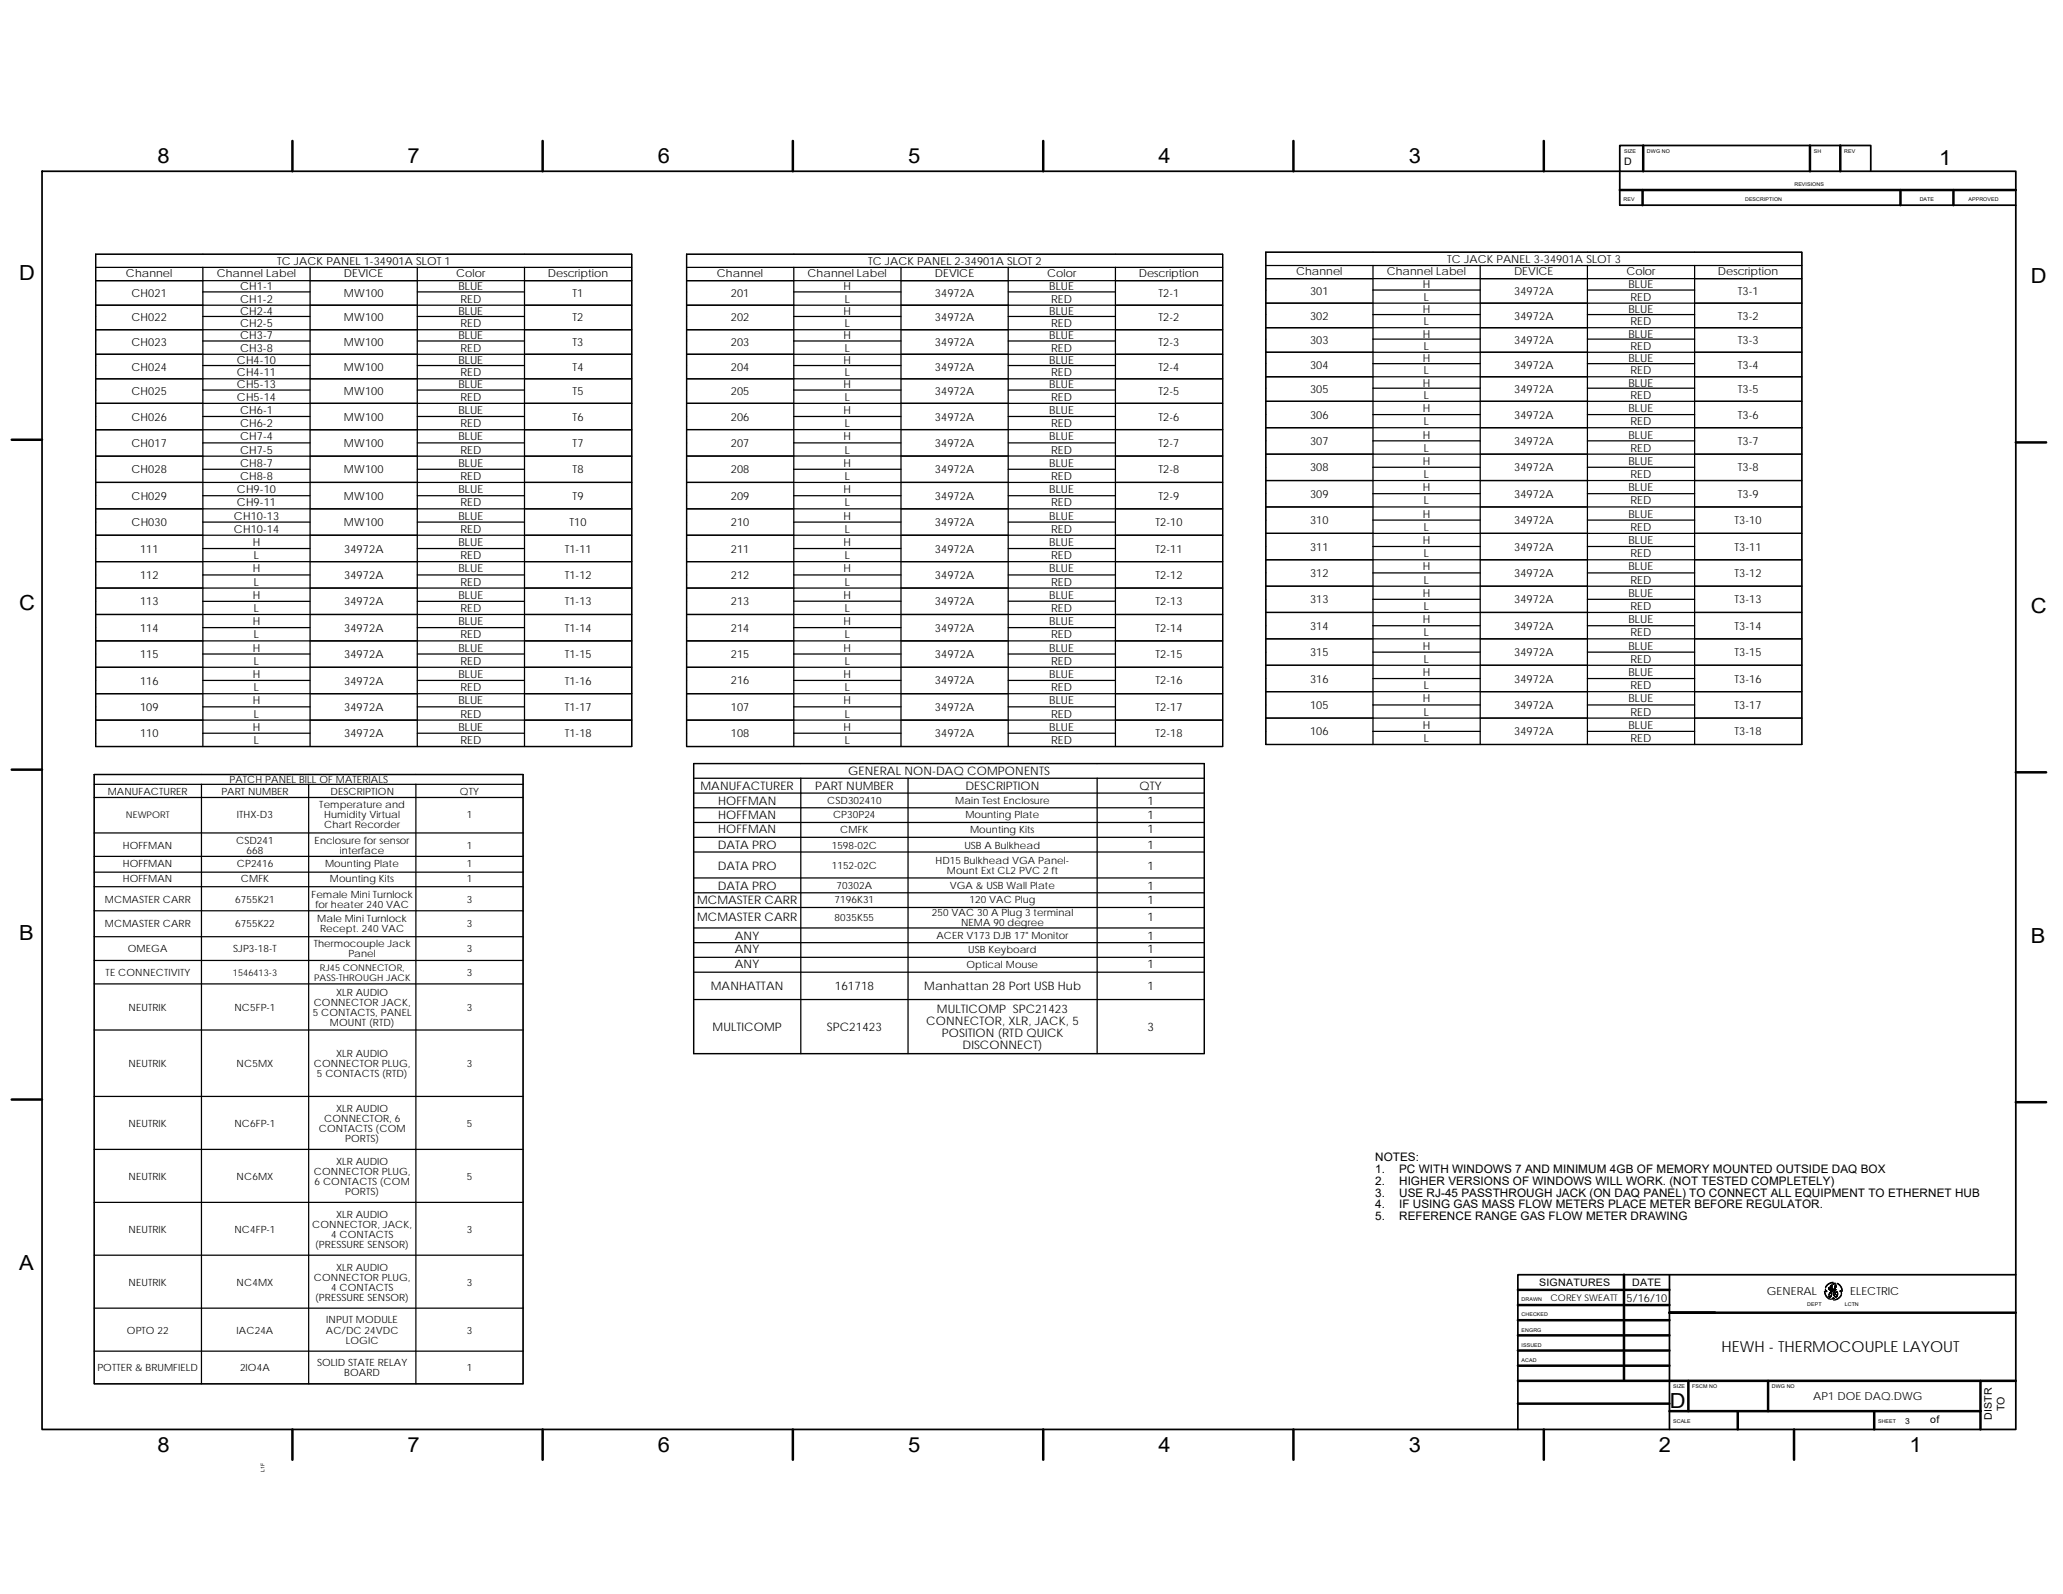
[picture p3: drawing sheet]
<svg xmlns="http://www.w3.org/2000/svg" width="279mm" height="216mm" viewBox="0 0 279 216" stroke-linecap="round" stroke-linejoin="round" font-family="sans-serif">
<defs><g id="words">
<g font-size="2.8">
<text x="21.3" y="22.1">8</text>
<text x="55.2" y="22.1">7</text>
<text x="89.1" y="22.1">6</text>
<text x="123" y="22.1">5</text>
<text x="156.9" y="22.1">4</text>
<text x="190.8" y="22.1">3</text>
<text x="262.6" y="22.4">1</text>
<text x="2.6" y="38">D</text>
<text x="275.1" y="38.3">D</text>
<text x="2.6" y="82.6">C</text>
<text x="275.1" y="83">C</text>
<text x="2.6" y="127.3">B</text>
<text x="275.1" y="127.7">B</text>
<text x="2.6" y="172">A</text>
<text x="226.1" y="190.6">D</text>
<text x="21.3" y="196.7">8</text>
<text x="55.2" y="196.7">7</text>
<text x="89.1" y="196.7">6</text>
<text x="123" y="196.7">5</text>
<text x="156.9" y="196.7">4</text>
<text x="190.8" y="196.7">3</text>
<text x="224.7" y="196.7">2</text>
<text x="258.6" y="196.7">1</text>
</g>
<text font-size="2.1" x="233.1" y="183.1">HEWH - THERMOCOUPLE LAYOUT</text>
<g font-size="1.6">
<text x="94.9" y="107">MANUFACTURER</text>
<text x="110.4" y="107">PART NUMBER</text>
<text x="114.9" y="105">GENERAL NON-DAQ COMPONENTS</text>
<text x="130.8" y="107">DESCRIPTION</text>
<text x="154.3" y="107">QTY</text>
<text x="97.3" y="110.9">HOFFMAN</text>
<text x="97.3" y="112.9">HOFFMAN</text>
<text x="97.3" y="109">HOFFMAN</text>
<text x="155.4" y="109">1</text>
<text x="155.4" y="110.9">1</text>
<text x="155.4" y="112.9">1</text>
<text x="97.2" y="115">DATA PRO</text>
<text x="97.2" y="117.8">DATA PRO</text>
<text x="155.4" y="115">1</text>
<text x="155.4" y="117.8">1</text>
<text x="94.4" y="122.4">MCMASTER CARR</text>
<text x="94.4" y="124.8">MCMASTER CARR</text>
<text x="97.2" y="120.5">DATA PRO</text>
<text x="155.4" y="120.5">1</text>
<text x="155.4" y="122.4">1</text>
<text x="155.4" y="124.8">1</text>
<text x="99.5" y="127.3">ANY</text>
<text x="99.5" y="129.1">ANY</text>
<text x="99.5" y="131.1">ANY</text>
<text x="155.4" y="127.3">1</text>
<text x="155.4" y="129.1">1</text>
<text x="155.4" y="131.1">1</text>
<text x="96.3" y="134.1">MANHATTAN</text>
<text x="113.1" y="134.1">161718</text>
<text x="125.2" y="134.1">Manhattan 28 Port USB Hub</text>
<text x="126.9" y="137.2">MULTICOMP SPC21423</text>
<text x="155.4" y="134.1">1</text>
<text x="96.5" y="139.7">MULTICOMP</text>
<text x="112" y="139.7">SPC21423</text>
<text x="125.5" y="138.9">CONNECTOR, XLR, JACK, 5</text>
<text x="127.6" y="140.4">POSITION (RTD QUICK</text>
<text x="130.4" y="142">DISCONNECT)</text>
<text x="155.4" y="139.7">3</text>
<text x="186.2" y="157.3">NOTES:</text>
<text x="186.2" y="158.9">1.</text>
<text x="186.2" y="160.5">2.</text>
<text x="189.5" y="158.9">PC WITH WINDOWS 7 AND MINIMUM 4GB OF MEMORY MOUNTED OUTSIDE DAQ BOX</text>
<text x="189.5" y="160.5">HIGHER VERSIONS OF WINDOWS WILL WORK. (NOT TESTED COMPLETELY)</text>
<text x="186.2" y="162.1">3.</text>
<text x="186.2" y="163.7">4.</text>
<text x="186.2" y="165.3">5.</text>
<text x="189.5" y="162.1">USE RJ-45 PASSTHROUGH JACK (ON DAQ PANEL) TO CONNECT ALL EQUIPMENT TO ETHERNET HUB</text>
<text x="189.5" y="163.7">IF USING GAS MASS FLOW METERS PLACE METER BEFORE REGULATOR.</text>
<text x="189.5" y="165.3">REFERENCE RANGE GAS FLOW METER DRAWING</text>
</g>
<g font-size="1.5">
<text x="37.5" y="35.9">TC JACK PANEL 1-34901A SLOT 1</text>
<text x="117.6" y="35.9">TC JACK PANEL 2-34901A SLOT 2</text>
<text x="196" y="35.6">TC JACK PANEL 3-34901A SLOT 3</text>
<text x="17.1" y="37.5">Channel</text>
<text x="17.8" y="40.2">CH021</text>
<text x="29.4" y="37.5">Channel Label</text>
<text x="32.5" y="39.3">CH1-1</text>
<text x="32.5" y="41">CH1-2</text>
<text x="46.6" y="37.5">DEVICE</text>
<text x="46.6" y="40.2">MW100</text>
<text x="61.8" y="37.5">Color</text>
<text x="62.1" y="39.3">BLUE</text>
<text x="62.3" y="41">RED</text>
<text x="74.2" y="37.5">Description</text>
<text x="77.6" y="40.2">T1</text>
<text x="97.1" y="37.5">Channel</text>
<text x="99" y="40.2">201</text>
<text x="109.4" y="37.5">Channel Label</text>
<text x="114.2" y="39.3">H</text>
<text x="114.4" y="41">L</text>
<text x="126.6" y="37.5">DEVICE</text>
<text x="126.6" y="40.2">34972A</text>
<text x="141.8" y="37.5">Color</text>
<text x="142.1" y="39.3">BLUE</text>
<text x="142.4" y="41">RED</text>
<text x="154.2" y="37.5">Description</text>
<text x="156.9" y="40.2">T2-1</text>
<text x="175.5" y="37.3">Channel</text>
<text x="177.4" y="40">301</text>
<text x="187.8" y="37.3">Channel Label</text>
<text x="192.7" y="39.1">H</text>
<text x="192.8" y="40.7">L</text>
<text x="205" y="37.3">DEVICE</text>
<text x="205.1" y="40">34972A</text>
<text x="220.3" y="37.3">Color</text>
<text x="220.6" y="39.1">BLUE</text>
<text x="220.8" y="40.7">RED</text>
<text x="232.7" y="37.3">Description</text>
<text x="235.4" y="40">T3-1</text>
<text x="17.8" y="43.5">CH022</text>
<text x="17.8" y="46.9">CH023</text>
<text x="32.5" y="42.7">CH2-4</text>
<text x="32.5" y="44.3">CH2-5</text>
<text x="32.5" y="46">CH3-7</text>
<text x="32.5" y="47.6">CH3-8</text>
<text x="46.6" y="43.5">MW100</text>
<text x="46.6" y="46.9">MW100</text>
<text x="62.1" y="42.7">BLUE</text>
<text x="62.1" y="46">BLUE</text>
<text x="62.3" y="44.3">RED</text>
<text x="62.3" y="47.6">RED</text>
<text x="77.6" y="43.5">T2</text>
<text x="77.6" y="46.9">T3</text>
<text x="99" y="43.5">202</text>
<text x="99" y="46.9">203</text>
<text x="114.2" y="42.7">H</text>
<text x="114.2" y="46">H</text>
<text x="114.4" y="44.3">L</text>
<text x="114.4" y="47.6">L</text>
<text x="126.6" y="43.5">34972A</text>
<text x="126.6" y="46.9">34972A</text>
<text x="142.1" y="42.7">BLUE</text>
<text x="142.1" y="46">BLUE</text>
<text x="142.4" y="44.3">RED</text>
<text x="142.4" y="47.6">RED</text>
<text x="156.9" y="43.5">T2-2</text>
<text x="156.9" y="46.9">T2-3</text>
<text x="177.4" y="43.3">302</text>
<text x="177.4" y="46.6">303</text>
<text x="192.7" y="42.4">H</text>
<text x="192.7" y="45.7">H</text>
<text x="192.8" y="44">L</text>
<text x="192.8" y="47.4">L</text>
<text x="205.1" y="43.3">34972A</text>
<text x="205.1" y="46.6">34972A</text>
<text x="220.6" y="42.4">BLUE</text>
<text x="220.6" y="45.7">BLUE</text>
<text x="220.8" y="44">RED</text>
<text x="220.8" y="47.4">RED</text>
<text x="235.4" y="43.3">T3-2</text>
<text x="235.4" y="46.6">T3-3</text>
<text x="17.8" y="50.2">CH024</text>
<text x="17.8" y="53.5">CH025</text>
<text x="32.1" y="49.3">CH4-10</text>
<text x="32.1" y="51">CH4-11</text>
<text x="32.1" y="52.6">CH5-13</text>
<text x="46.6" y="50.2">MW100</text>
<text x="46.6" y="53.5">MW100</text>
<text x="62.1" y="49.3">BLUE</text>
<text x="62.1" y="52.6">BLUE</text>
<text x="62.4" y="51">RED</text>
<text x="77.6" y="50.2">T4</text>
<text x="77.6" y="53.5">T5</text>
<text x="99" y="50.2">204</text>
<text x="99" y="53.5">205</text>
<text x="114.2" y="49.3">H</text>
<text x="114.2" y="52.6">H</text>
<text x="114.4" y="51">L</text>
<text x="126.6" y="50.2">34972A</text>
<text x="126.6" y="53.5">34972A</text>
<text x="142.1" y="49.3">BLUE</text>
<text x="142.1" y="52.6">BLUE</text>
<text x="142.4" y="51">RED</text>
<text x="156.9" y="50.2">T2-4</text>
<text x="156.9" y="53.5">T2-5</text>
<text x="177.4" y="49.9">304</text>
<text x="177.4" y="53.3">305</text>
<text x="192.7" y="49">H</text>
<text x="192.7" y="52.4">H</text>
<text x="192.8" y="50.7">L</text>
<text x="205.1" y="49.9">34972A</text>
<text x="205.1" y="53.3">34972A</text>
<text x="220.6" y="49">BLUE</text>
<text x="220.6" y="52.4">BLUE</text>
<text x="220.8" y="50.7">RED</text>
<text x="235.4" y="49.9">T3-4</text>
<text x="235.4" y="53.3">T3-5</text>
<text x="17.8" y="57">CH026</text>
<text x="32.1" y="54.3">CH5-14</text>
<text x="32.5" y="56.1">CH6-1</text>
<text x="32.5" y="57.9">CH6-2</text>
<text x="32.5" y="59.6">CH7-4</text>
<text x="46.6" y="57">MW100</text>
<text x="62.1" y="56.1">BLUE</text>
<text x="62.1" y="59.6">BLUE</text>
<text x="62.3" y="57.9">RED</text>
<text x="62.4" y="54.3">RED</text>
<text x="77.6" y="57">T6</text>
<text x="99" y="57">206</text>
<text x="114.2" y="56.1">H</text>
<text x="114.2" y="59.6">H</text>
<text x="114.4" y="54.3">L</text>
<text x="114.4" y="57.8">L</text>
<text x="126.6" y="57">34972A</text>
<text x="142.1" y="56.1">BLUE</text>
<text x="142.1" y="59.6">BLUE</text>
<text x="142.4" y="54.3">RED</text>
<text x="142.4" y="57.8">RED</text>
<text x="156.9" y="57">T2-6</text>
<text x="177.4" y="56.7">306</text>
<text x="192.7" y="55.8">H</text>
<text x="192.7" y="59.4">H</text>
<text x="192.8" y="54">L</text>
<text x="192.8" y="57.6">L</text>
<text x="205.1" y="56.7">34972A</text>
<text x="220.6" y="55.8">BLUE</text>
<text x="220.6" y="59.4">BLUE</text>
<text x="220.8" y="54">RED</text>
<text x="220.8" y="57.6">RED</text>
<text x="235.4" y="56.7">T3-6</text>
<text x="17.8" y="60.5">CH017</text>
<text x="17.8" y="64.1">CH028</text>
<text x="32.5" y="61.4">CH7-5</text>
<text x="32.5" y="63.2">CH8-7</text>
<text x="32.5" y="65">CH8-8</text>
<text x="46.6" y="60.5">MW100</text>
<text x="46.6" y="64.1">MW100</text>
<text x="62.1" y="63.2">BLUE</text>
<text x="62.3" y="61.4">RED</text>
<text x="62.3" y="65">RED</text>
<text x="77.6" y="60.5">T7</text>
<text x="77.6" y="64.1">T8</text>
<text x="99" y="60.5">207</text>
<text x="99" y="64.1">208</text>
<text x="114.2" y="63.2">H</text>
<text x="114.4" y="61.4">L</text>
<text x="114.4" y="65">L</text>
<text x="126.6" y="60.5">34972A</text>
<text x="126.6" y="64.1">34972A</text>
<text x="142.1" y="63.2">BLUE</text>
<text x="142.4" y="61.4">RED</text>
<text x="142.4" y="65">RED</text>
<text x="156.9" y="60.5">T2-7</text>
<text x="156.9" y="64.1">T2-8</text>
<text x="177.4" y="60.3">307</text>
<text x="177.4" y="63.9">308</text>
<text x="192.7" y="62.9">H</text>
<text x="192.8" y="61.2">L</text>
<text x="192.8" y="64.7">L</text>
<text x="205.1" y="60.3">34972A</text>
<text x="205.1" y="63.9">34972A</text>
<text x="220.6" y="62.9">BLUE</text>
<text x="220.8" y="61.2">RED</text>
<text x="220.8" y="64.7">RED</text>
<text x="235.4" y="60.3">T3-7</text>
<text x="235.4" y="63.9">T3-8</text>
<text x="17.8" y="67.7">CH029</text>
<text x="17.8" y="71.3">CH030</text>
<text x="31.7" y="70.4">CH10-13</text>
<text x="32.1" y="66.8">CH9-10</text>
<text x="32.1" y="68.6">CH9-11</text>
<text x="46.6" y="67.7">MW100</text>
<text x="46.6" y="71.3">MW100</text>
<text x="62.1" y="66.8">BLUE</text>
<text x="62.1" y="70.4">BLUE</text>
<text x="62.4" y="68.6">RED</text>
<text x="77.1" y="71.3">T10</text>
<text x="77.6" y="67.7">T9</text>
<text x="99" y="67.7">209</text>
<text x="99" y="71.3">210</text>
<text x="114.2" y="66.8">H</text>
<text x="114.2" y="70.4">H</text>
<text x="114.4" y="68.6">L</text>
<text x="126.6" y="67.7">34972A</text>
<text x="126.6" y="71.3">34972A</text>
<text x="142.1" y="66.8">BLUE</text>
<text x="142.1" y="70.4">BLUE</text>
<text x="142.4" y="68.6">RED</text>
<text x="156.5" y="71.3">T2-10</text>
<text x="156.9" y="67.7">T2-9</text>
<text x="177.4" y="67.4">309</text>
<text x="177.4" y="71">310</text>
<text x="192.7" y="66.5">H</text>
<text x="192.7" y="70.1">H</text>
<text x="192.8" y="68.3">L</text>
<text x="192.8" y="71.9">L</text>
<text x="205.1" y="67.4">34972A</text>
<text x="205.1" y="71">34972A</text>
<text x="220.6" y="66.5">BLUE</text>
<text x="220.6" y="70.1">BLUE</text>
<text x="220.8" y="68.3">RED</text>
<text x="220.8" y="71.9">RED</text>
<text x="234.9" y="71">T3-10</text>
<text x="235.4" y="67.4">T3-9</text>
<text x="19" y="74.8">111</text>
<text x="31.7" y="72.2">CH10-14</text>
<text x="34.2" y="74">H</text>
<text x="34.2" y="77.5">H</text>
<text x="34.4" y="75.7">L</text>
<text x="46.6" y="74.8">34972A</text>
<text x="62.1" y="74">BLUE</text>
<text x="62.1" y="77.5">BLUE</text>
<text x="62.4" y="72.2">RED</text>
<text x="62.4" y="75.7">RED</text>
<text x="76.5" y="74.8">T1-11</text>
<text x="99" y="74.8">211</text>
<text x="114.2" y="74">H</text>
<text x="114.2" y="77.5">H</text>
<text x="114.4" y="72.2">L</text>
<text x="114.4" y="75.7">L</text>
<text x="126.6" y="74.8">34972A</text>
<text x="142.1" y="74">BLUE</text>
<text x="142.1" y="77.5">BLUE</text>
<text x="142.4" y="72.2">RED</text>
<text x="142.4" y="75.7">RED</text>
<text x="156.5" y="74.8">T2-11</text>
<text x="177.4" y="74.6">311</text>
<text x="192.7" y="73.7">H</text>
<text x="192.7" y="77.3">H</text>
<text x="192.8" y="75.5">L</text>
<text x="205.1" y="74.6">34972A</text>
<text x="220.6" y="73.7">BLUE</text>
<text x="220.6" y="77.3">BLUE</text>
<text x="220.8" y="75.5">RED</text>
<text x="234.9" y="74.6">T3-11</text>
<text x="19" y="78.4">112</text>
<text x="19" y="82">113</text>
<text x="34.2" y="81.1">H</text>
<text x="34.4" y="79.3">L</text>
<text x="34.4" y="82.9">L</text>
<text x="46.6" y="78.4">34972A</text>
<text x="46.6" y="82">34972A</text>
<text x="62.1" y="81.1">BLUE</text>
<text x="62.4" y="79.3">RED</text>
<text x="62.4" y="82.9">RED</text>
<text x="76.5" y="78.4">T1-12</text>
<text x="76.5" y="82">T1-13</text>
<text x="99" y="78.4">212</text>
<text x="99" y="82">213</text>
<text x="114.2" y="81.1">H</text>
<text x="114.4" y="79.3">L</text>
<text x="114.4" y="82.9">L</text>
<text x="126.6" y="78.4">34972A</text>
<text x="126.6" y="82">34972A</text>
<text x="142.1" y="81.1">BLUE</text>
<text x="142.4" y="79.3">RED</text>
<text x="142.4" y="82.9">RED</text>
<text x="156.5" y="78.4">T2-12</text>
<text x="156.5" y="82">T2-13</text>
<text x="177.4" y="78.1">312</text>
<text x="177.4" y="81.7">313</text>
<text x="192.7" y="80.8">H</text>
<text x="192.8" y="79.1">L</text>
<text x="192.8" y="82.6">L</text>
<text x="205.1" y="78.1">34972A</text>
<text x="205.1" y="81.7">34972A</text>
<text x="220.6" y="80.8">BLUE</text>
<text x="220.8" y="79.1">RED</text>
<text x="220.8" y="82.6">RED</text>
<text x="234.9" y="78.1">T3-12</text>
<text x="234.9" y="81.7">T3-13</text>
<text x="19" y="85.6">114</text>
<text x="19" y="89.2">115</text>
<text x="34.2" y="84.7">H</text>
<text x="34.2" y="88.2">H</text>
<text x="34.4" y="86.5">L</text>
<text x="46.6" y="85.6">34972A</text>
<text x="46.6" y="89.2">34972A</text>
<text x="62.1" y="84.7">BLUE</text>
<text x="62.1" y="88.2">BLUE</text>
<text x="62.4" y="86.5">RED</text>
<text x="76.5" y="85.6">T1-14</text>
<text x="76.5" y="89.2">T1-15</text>
<text x="99" y="85.6">214</text>
<text x="99" y="89.2">215</text>
<text x="114.2" y="84.7">H</text>
<text x="114.2" y="88.2">H</text>
<text x="114.4" y="86.5">L</text>
<text x="126.6" y="85.6">34972A</text>
<text x="126.6" y="89.2">34972A</text>
<text x="142.1" y="84.7">BLUE</text>
<text x="142.1" y="88.2">BLUE</text>
<text x="142.4" y="86.5">RED</text>
<text x="156.5" y="85.6">T2-14</text>
<text x="156.5" y="89.2">T2-15</text>
<text x="177.4" y="85.3">314</text>
<text x="177.4" y="88.9">315</text>
<text x="192.7" y="84.4">H</text>
<text x="192.7" y="88">H</text>
<text x="192.8" y="86.2">L</text>
<text x="192.8" y="89.8">L</text>
<text x="205.1" y="85.3">34972A</text>
<text x="205.1" y="88.9">34972A</text>
<text x="220.6" y="84.4">BLUE</text>
<text x="220.6" y="88">BLUE</text>
<text x="220.8" y="86.2">RED</text>
<text x="220.8" y="89.8">RED</text>
<text x="234.9" y="85.3">T3-14</text>
<text x="234.9" y="88.9">T3-15</text>
<text x="19" y="92.7">116</text>
<text x="34.2" y="91.8">H</text>
<text x="34.2" y="95.4">H</text>
<text x="34.4" y="90">L</text>
<text x="34.4" y="93.6">L</text>
<text x="46.6" y="92.7">34972A</text>
<text x="62.1" y="95.4">BLUE</text>
<text x="62.1" y="91.8">BLUE</text>
<text x="62.4" y="90">RED</text>
<text x="62.4" y="93.6">RED</text>
<text x="76.5" y="92.7">T1-16</text>
<text x="99" y="92.7">216</text>
<text x="114.2" y="91.8">H</text>
<text x="114.2" y="95.4">H</text>
<text x="114.4" y="90">L</text>
<text x="114.4" y="93.6">L</text>
<text x="126.6" y="92.7">34972A</text>
<text x="142.1" y="91.8">BLUE</text>
<text x="142.1" y="95.4">BLUE</text>
<text x="142.4" y="90">RED</text>
<text x="142.4" y="93.6">RED</text>
<text x="156.5" y="92.7">T2-16</text>
<text x="177.4" y="92.5">316</text>
<text x="192.7" y="91.6">H</text>
<text x="192.7" y="95.1">H</text>
<text x="192.8" y="93.3">L</text>
<text x="205.1" y="92.5">34972A</text>
<text x="220.6" y="91.6">BLUE</text>
<text x="220.6" y="95.1">BLUE</text>
<text x="220.8" y="93.3">RED</text>
<text x="234.9" y="92.5">T3-16</text>
<text x="19" y="99.9">110</text>
<text x="19" y="96.3">109</text>
<text x="34.2" y="99">H</text>
<text x="34.4" y="97.2">L</text>
<text x="34.4" y="100.8">L</text>
<text x="46.6" y="99.9">34972A</text>
<text x="46.6" y="96.3">34972A</text>
<text x="62.1" y="99">BLUE</text>
<text x="62.4" y="97.2">RED</text>
<text x="62.4" y="100.8">RED</text>
<text x="76.5" y="99.9">T1-18</text>
<text x="76.5" y="96.3">T1-17</text>
<text x="99" y="96.3">107</text>
<text x="99" y="99.9">108</text>
<text x="114.2" y="99">H</text>
<text x="114.4" y="97.2">L</text>
<text x="114.4" y="100.8">L</text>
<text x="126.6" y="96.3">34972A</text>
<text x="126.6" y="99.9">34972A</text>
<text x="142.1" y="99">BLUE</text>
<text x="142.4" y="97.2">RED</text>
<text x="142.4" y="100.8">RED</text>
<text x="156.5" y="96.3">T2-17</text>
<text x="156.5" y="99.9">T2-18</text>
<text x="177.4" y="96">105</text>
<text x="177.4" y="99.6">106</text>
<text x="192.7" y="98.7">H</text>
<text x="192.8" y="96.9">L</text>
<text x="192.8" y="100.5">L</text>
<text x="205.1" y="96">34972A</text>
<text x="205.1" y="99.6">34972A</text>
<text x="220.6" y="98.7">BLUE</text>
<text x="220.8" y="96.9">RED</text>
<text x="220.8" y="100.5">RED</text>
<text x="234.9" y="99.6">T3-18</text>
<text x="234.9" y="96">T3-17</text>
<text x="220.3" y="176.4">5/16/10</text>
<text x="239.3" y="175.4">GENERAL</text>
<text x="250.6" y="175.4">ELECTRIC</text>
<text x="245.6" y="189.7">AP1 DOE DAQ.DWG</text>
</g>
<g font-size="1.4">
<text x="220" y="22.3">D</text>
<text x="14.6" y="107.7">MANUFACTURER</text>
<text x="30" y="107.7">PART NUMBER</text>
<text x="31.1" y="106.1">PATCH PANEL BILL OF MATERIALS</text>
<text x="44.8" y="107.7">DESCRIPTION</text>
<text x="62.3" y="107.7">QTY</text>
<text x="32.1" y="110.8">ITHX-D3</text>
<text x="43.2" y="109.5">Temperature and</text>
<text x="43.9" y="112.2">Chart Recorder</text>
<text x="43.9" y="110.8">Humidity Virtual</text>
<text x="63.2" y="110.8">1</text>
<text x="112" y="108.9">CSD302410</text>
<text x="112.8" y="110.8">CP30P24</text>
<text x="113.8" y="112.8">CMFK</text>
<text x="129.4" y="108.9">Main Test Enclosure</text>
<text x="130.7" y="110.8">Mounting Plate</text>
<text x="131.4" y="112.8">Mounting Kits</text>
<text x="16.6" y="115">HOFFMAN</text>
<text x="16.6" y="117.5">HOFFMAN</text>
<text x="16.6" y="119.5">HOFFMAN</text>
<text x="32" y="114.3">CSD241</text>
<text x="32.1" y="117.5">CP2416</text>
<text x="32.6" y="119.5">CMFK</text>
<text x="33.4" y="115.6">668</text>
<text x="42.6" y="114.3">Enclosure for sensor</text>
<text x="44" y="117.5">Mounting Plate</text>
<text x="44.7" y="119.5">Mounting Kits</text>
<text x="46" y="115.6">interface</text>
<text x="63.2" y="115">1</text>
<text x="63.2" y="117.5">1</text>
<text x="63.2" y="119.5">1</text>
<text x="112.6" y="114.9">1598-02C</text>
<text x="112.6" y="117.7">1152-02C</text>
<text x="126.7" y="117">HD15 Bulkhead VGA Panel-</text>
<text x="128.2" y="118.4">Mount Ext CL2 PVC 2 ft</text>
<text x="130.6" y="114.9">USB A Bulkhead</text>
<text x="14.2" y="125.5">MCMASTER CARR</text>
<text x="14.2" y="122.3">MCMASTER CARR</text>
<text x="31.9" y="125.5">6755K22</text>
<text x="31.9" y="122.3">6755K21</text>
<text x="42.2" y="121.6">Female Mini Turnlock</text>
<text x="42.7" y="123">for heater 240 VAC</text>
<text x="43" y="124.8">Male Mini Turnlock</text>
<text x="63.2" y="125.5">3</text>
<text x="63.2" y="122.3">3</text>
<text x="113" y="122.3">7196K31</text>
<text x="113" y="124.7">8035K55</text>
<text x="113.3" y="120.5">70302A</text>
<text x="126.2" y="124">250 VAC 30 A Plug 3 terminal</text>
<text x="128.6" y="120.5">VGA &amp; USB Wall Plate</text>
<text x="130.2" y="125.4">NEMA 90 degree</text>
<text x="131.3" y="122.3">120 VAC Plug</text>
<text x="17.3" y="128.9">OMEGA</text>
<text x="31.6" y="128.9">SJP3-18-T</text>
<text x="42.5" y="128.2">Thermocouple Jack</text>
<text x="43.3" y="126.2">Recept. 240 VAC</text>
<text x="47.2" y="129.6">Panel</text>
<text x="63.2" y="128.9">3</text>
<text x="126.8" y="127.2">ACER V173 DJB 17&quot; Monitor</text>
<text x="130.9" y="131.1">Optical Mouse</text>
<text x="131.1" y="129.1">USB Keyboard</text>
<text x="14.3" y="132.2">TE CONNECTIVITY</text>
<text x="17.4" y="136.9">NEUTRIK</text>
<text x="31.8" y="136.9">NC5FP-1</text>
<text x="42.4" y="137.6">5 CONTACTS, PANEL</text>
<text x="42.5" y="136.2">CONNECTOR JACK,</text>
<text x="45.5" y="134.9">XLR AUDIO</text>
<text x="63.2" y="132.2">3</text>
<text x="63.2" y="136.9">3</text>
<text x="44.7" y="139">MOUNT (RTD)</text>
<text x="45.5" y="143.2">XLR AUDIO</text>
<text x="17.4" y="144.5">NEUTRIK</text>
<text x="32" y="144.5">NC5MX</text>
<text x="42.5" y="144.5">CONNECTOR PLUG,</text>
<text x="42.9" y="145.9">5 CONTACTS (RTD)</text>
<text x="63.2" y="144.5">3</text>
<text x="17.4" y="152.6">NEUTRIK</text>
<text x="31.8" y="152.6">NC6FP-1</text>
<text x="43.2" y="153.3">CONTACTS (COM</text>
<text x="43.9" y="151.9">CONNECTOR, 6</text>
<text x="45.5" y="150.6">XLR AUDIO</text>
<text x="46.8" y="154.7">PORTS)</text>
<text x="63.2" y="152.6">5</text>
<text x="17.4" y="159.8">NEUTRIK</text>
<text x="32" y="159.8">NC6MX</text>
<text x="42.5" y="159.1">CONNECTOR PLUG,</text>
<text x="42.6" y="160.5">6 CONTACTS (COM</text>
<text x="45.5" y="157.7">XLR AUDIO</text>
<text x="46.8" y="161.9">PORTS)</text>
<text x="63.2" y="159.8">5</text>
<text x="17.4" y="167">NEUTRIK</text>
<text x="31.8" y="167">NC4FP-1</text>
<text x="42.3" y="166.3">CONNECTOR, JACK,</text>
<text x="44.8" y="167.7">4 CONTACTS</text>
<text x="45.5" y="164.9">XLR AUDIO</text>
<text x="63.2" y="167">3</text>
<text x="42.5" y="173.5">CONNECTOR PLUG,</text>
<text x="42.7" y="169">(PRESSURE SENSOR)</text>
<text x="45.5" y="172.1">XLR AUDIO</text>
<text x="17.4" y="174.1">NEUTRIK</text>
<text x="32" y="174.1">NC4MX</text>
<text x="42.7" y="176.2">(PRESSURE SENSOR)</text>
<text x="44.2" y="179.3">INPUT MODULE</text>
<text x="44.8" y="174.8">4 CONTACTS</text>
<text x="63.2" y="174.1">3</text>
<text x="208.4" y="174.2">SIGNATURES</text>
<text x="221" y="174.2">DATE</text>
<text x="13.2" y="185.8">POTTER &amp; BRUMFIELD</text>
<text x="17.2" y="180.6">OPTO 22</text>
<text x="32" y="180.6">IAC24A</text>
<text x="32.5" y="185.8">2IO4A</text>
<text x="42.9" y="185.1">SOLID STATE RELAY</text>
<text x="44.1" y="180.6">AC/DC 24VDC</text>
<text x="46.8" y="182">LOGIC</text>
<text x="63.2" y="180.6">3</text>
<text x="63.2" y="185.8">1</text>
<text x="46.6" y="186.4">BOARD</text>
<text x="271.5" y="191.2" transform="rotate(-90 271.5 191.2)">TO</text>
<text x="261.4" y="192.7">of</text>
<text x="269.7" y="192.3" transform="rotate(-90 269.7 192.3)">DISTR</text>
</g>
<g font-size="1.2">
<text x="17" y="110.8">NEWPORT</text>
<text x="43.3" y="131.6">RJ45 CONNECTOR,</text>
<text x="31.5" y="132.2">1546413-3</text>
<text x="42.5" y="132.8">PASS-THROUGH JACK</text>
<text x="210" y="176.2">COREY SWEATT</text>
</g>
<text font-size="1.1" x="258" y="192.8">3</text>
<g font-size=".7">
<text x="220" y="20.7">SIZE</text>
<text x="223.1" y="20.7">DWG NO</text>
<text x="245.7" y="20.7">SH</text>
<text x="249.8" y="20.7">REV</text>
<text x="219.9" y="27.3">REV</text>
<text x="236.3" y="27.3">DESCRIPTION</text>
<text x="243" y="25.2">REVISIONS</text>
<text x="260" y="27.3">DATE</text>
<text x="266.6" y="27.3">APPROVED</text>
<text x="206.1" y="176.3">DRAWN</text>
<text x="206.1" y="178.3">CHECKED</text>
<text x="244.8" y="177">DEPT</text>
<text x="249.9" y="177">LCTN</text>
<text x="206.1" y="180.4">ENGRG</text>
<text x="206.1" y="182.4">ISSUED</text>
<text x="206.1" y="184.5">ACAD</text>
<text x="226.6" y="188.1">SIZE</text>
<text x="229.2" y="188.1">FSCM NO</text>
<text x="240" y="188.1">DWG NO</text>
<text x="226.6" y="192.7">SCALE</text>
<text x="254.4" y="192.7">SHEET</text>
<text x="35.8" y="199.4" transform="rotate(-90 35.8 199.4)">L1F</text>
</g>
</g></defs>
<path d="M5.7 23.2h267.3v170.4h-267.3zM253.4 23.2v-3.5h-34v8.1h53.6M226.1 172.7v20.9M273 172.7h-67.4v20.9" fill="none" stroke="#000" stroke-width=".23"/>
<g fill="none" stroke="#000" stroke-width=".34">
<path d="M39.6 19.1v4.1M73.5 19.1v4.1M107.4 19.1v4.1M141.3 19.1v4.1M175.2 19.1v4.1M209.1 19.1v4.1M222.5 19.7v3.5M245.1 19.7v3.5M249.2 19.7v3.5M219.4 25.7h53.6M222.5 25.7v2.1M257.4 25.7v2.1"/>
<path d="M264.6 25.7v2.1M1.6 59.6h4.1M273 59.9h4.1M1.6 104.2h4.1M273 104.6h4.1M1.6 148.9h4.1M273 149.3h4.1M205.6 174.7h20.5M205.6 176.8h20.5M205.6 178.8h20.5M219.9 172.7v14.3M226.1 177.8h46.9"/>
<path d="M39.6 193.6v4.1M73.5 193.6v4.1M107.4 193.6v4.1M141.3 193.6v4.1M175.2 193.6v4.1M205.6 185h20.5M205.6 190.1h20.5M205.6 180.9h20.5M205.6 182.9h20.5M209.1 193.6v4.1M226.1 191.1h42.1M228.7 187v4.1"/>
<path d="M235.4 191.1v2.5M239.5 187v4.1M243 193.6v4.1M253.8 191.1v2.5M268.2 187v6.6M273 187h-67.4"/>
</g>
<g fill="none" stroke="#000" stroke-width=".17">
<path d="M13 34.4v3.6M13 34.4h72.6v23.8M13 36.2h72.6M13 38v63.1h72.6v-42.9M13 38h72.6h-14.6M13 34.4h72.6v66.7h-72.6zM13 38h14.5M27.5 36.2v64.9M27.5 39.5h14.5M42 36.2v64.9M42 38h14.5M56.5 36.2v64.9"/>
<path d="M56.5 39.5h14.5M71 36.2v64.9M93 34.4v3.6M93 38v63.1h72.6v-42.9M93 34.4h72.6v23.8M93 38h72.6h-14.5M93 34.4h72.6v66.7h-72.6zM93 36.2h72.6M93 38h14.5M107.5 36.2v64.9M107.5 39.5h14.5M122 36.2v64.9"/>
<path d="M122 38h14.5M136.5 36.2v64.9M136.5 39.5h14.6M151.1 36.2v64.9M171.4 34.2h72.6v66.6h-72.6zM171.4 37.7h72.6h-14.5M171.4 37.7h14.5M171.4 37.7v63.1h72.6v-42.9M171.4 34.2v3.5M171.4 34.2h72.6v23.7M171.4 36h72.6M185.9 39.3h14.6"/>
<path d="M185.9 36v64.8M200.5 37.7h14.5M200.5 36v64.8M215 39.3h14.5M215 36v64.8M229.5 36v64.8M27.5 41.3h-14.5h72.6h-14.6M27.5 42.9h14.5M27.5 44.7h-14.5h72.6h-14.6M27.5 46.2h14.5M27.5 48h-14.5h72.6h-14.6M27.5 49.5h14.5"/>
<path d="M27.5 51.3h-14.5h72.6h-14.6M27.5 52.8h14.5M27.5 54.6h-14.5h72.6h-14.6M27.5 56.4h14.5M27.5 58.2h-14.5h72.6M27.5 60h14.5M42 41.3h14.5M42 44.7h14.5M42 48h14.5M42 51.3h14.5M42 54.6h14.5M42 58.2h14.5"/>
<path d="M56.5 42.9h14.5M56.5 46.2h14.5M56.5 49.5h14.5M56.5 52.8h14.5M56.5 56.4h14.5M56.5 60h14.5M71 58.2h14.6M107.5 41.3h-14.5h72.6h-14.5M107.5 44.7h-14.5h72.6h-14.5M107.5 48h-14.5h72.6h-14.5M107.5 51.3h-14.5h72.6h-14.5M107.5 54.6h-14.5h72.6h-14.5"/>
<path d="M107.5 58.2h-14.5h72.6M107.5 42.9h14.5M107.5 46.2h14.5M107.5 49.5h14.5M107.5 52.8h14.5M107.5 56.4h14.5M107.5 60h14.5M122 41.3h14.5M122 44.7h14.5M122 48h14.5M122 51.3h14.5M122 54.6h14.5"/>
<path d="M122 58.2h14.5M136.5 42.9h14.6M136.5 46.2h14.6M136.5 49.5h14.6M136.5 52.8h14.6M136.5 56.4h14.6M136.5 60h14.6M151.1 58.2h14.5M185.9 59.7h14.6M185.9 57.9h-14.5h72.6M185.9 56.2h14.6M185.9 54.4h-14.5h72.6h-14.5"/>
<path d="M185.9 52.6h14.6M185.9 51h-14.5h72.6h-14.5M185.9 49.3h14.6M185.9 47.7h-14.5h72.6h-14.5M185.9 45.9h14.6M185.9 44.4h-14.5h72.6h-14.5M185.9 42.6h14.6M185.9 41.1h-14.5h72.6h-14.5M200.5 57.9h14.5M200.5 54.4h14.5M200.5 51h14.5M200.5 47.7h14.5"/>
<path d="M200.5 44.4h14.5M200.5 41.1h14.5M215 59.7h14.5M215 56.2h14.5M215 52.6h14.5M215 49.3h14.5M215 45.9h14.5M215 42.6h14.5M229.5 57.9h14.5M27.5 61.8h-14.5h72.6h-14.6M27.5 63.6h14.5M27.5 65.3h-14.5h72.6h-14.6"/>
<path d="M27.5 67.1h14.5M27.5 68.9h-14.5h72.6h-14.6M27.5 70.7h14.5M27.5 72.5h-14.5h72.6h-14.6M27.5 74.3h14.5M27.5 76.1h-14.5h72.6h-14.6M27.5 77.9h14.5M27.5 79.7h-14.5h72.6h-14.6M42 61.8h14.5M42 65.3h14.5M42 68.9h14.5M42 72.5h14.5"/>
<path d="M42 76.1h14.5M42 79.7h14.5M56.5 63.6h14.5M56.5 67.1h14.5M56.5 70.7h14.5M56.5 74.3h14.5M56.5 77.9h14.5M107.5 61.8h-14.5h72.6h-14.5M107.5 65.3h-14.5h72.6h-14.5M107.5 68.9h-14.5h72.6h-14.5M107.5 72.5h-14.5h72.6h-14.5M107.5 76.1h-14.5h72.6h-14.5"/>
<path d="M107.5 79.7h-14.5h72.6h-14.5M107.5 63.6h14.5M107.5 67.1h14.5M107.5 70.7h14.5M107.5 74.3h14.5M107.5 77.9h14.5M122 61.8h14.5M122 65.3h14.5M122 68.9h14.5M122 72.5h14.5M122 76.1h14.5M122 79.7h14.5"/>
<path d="M136.5 63.6h14.6M136.5 67.1h14.6M136.5 70.7h14.6M136.5 74.3h14.6M136.5 77.9h14.6M185.9 79.4h-14.5h72.6h-14.5M185.9 77.6h14.6M185.9 75.8h-14.5h72.6h-14.5M185.9 74h14.6M185.9 72.2h-14.5h72.6h-14.5M185.9 70.4h14.6M185.9 68.7h-14.5h72.6h-14.5"/>
<path d="M185.9 66.9h14.6M185.9 65.1h-14.5h72.6h-14.5M185.9 63.3h14.6M185.9 61.5h-14.5h72.6h-14.5M200.5 79.4h14.5M200.5 75.8h14.5M200.5 72.2h14.5M200.5 68.7h14.5M200.5 65.1h14.5M200.5 61.5h14.5M215 77.6h14.5M215 74h14.5"/>
<path d="M215 70.4h14.5M215 66.9h14.5M215 63.3h14.5M27.5 95.7h14.5M27.5 97.5h-14.5h72.6h-14.6M27.5 99.3h14.5M27.5 81.4h14.5M27.5 83.2h-14.5h72.6h-14.6M27.5 85h14.5M27.5 86.8h-14.5h72.6h-14.6M27.5 88.6h14.5M27.5 90.4h-14.5h72.6h-14.6"/>
<path d="M27.5 92.2h14.5M42 94h14.5M42 97.5h14.5M42 83.2h14.5M42 86.8h14.5M42 90.4h14.5M56.5 95.7h14.5M56.5 99.3h14.5M56.5 81.4h14.5M56.5 85h14.5M56.5 88.6h14.5M56.5 92.2h14.5"/>
<path d="M71 94h14.6h-72.6h14.5M107.5 95.7h14.5M107.5 83.2h-14.5h72.6h-14.5M107.5 86.8h-14.5h72.6h-14.5M107.5 90.4h-14.5h72.6h-14.5M107.5 97.5h-14.5h72.6h-14.5M107.5 81.4h14.5M107.5 85h14.5M107.5 88.6h14.5M107.5 92.2h14.5M107.5 99.3h14.5M122 94h14.5"/>
<path d="M122 83.2h14.5M122 86.8h14.5M122 90.4h14.5M122 97.5h14.5M136.5 95.7h14.6M136.5 81.4h14.6M136.5 85h14.6M136.5 88.6h14.6M136.5 92.2h14.6M136.5 99.3h14.6M151.1 94h14.5h-72.6h14.5M185.9 93.7h-14.5h72.6h-14.5"/>
<path d="M185.9 91.9h14.6M185.9 88.3h14.6M185.9 86.5h-14.5h72.6h-14.5M185.9 84.8h14.6M185.9 83h-14.5h72.6h-14.5M185.9 81.2h14.6M185.9 99.1h14.6M185.9 97.3h-14.5h72.6h-14.5M185.9 95.5h14.6M200.5 90.1h14.5M200.5 86.5h14.5M200.5 83h14.5"/>
<path d="M200.5 97.3h14.5M200.5 93.7h14.5M215 91.9h14.5M215 88.3h14.5M215 84.8h14.5M215 81.2h14.5M215 99.1h14.5M215 95.5h14.5M229.5 90.1h14.5h-72.6h14.5M12.8 104.9v3.1M12.8 104.9h58v82.5h-58v-79.4M12.8 106.2h58"/>
<path d="M12.8 108h58M12.8 112.8h58M12.8 116h58M12.8 118.1h58M12.8 104.9h58v82.5h-58zM27.3 106.2v81.2M41.8 106.2v81.2M56.3 106.2v81.2M93.9 103.4v4M93.9 103.4h69.2v39.3h-69.2v-35.3M93.9 107.4h69.2M93.9 109.4h69.2"/>
<path d="M93.9 111.4h69.2M93.9 113.4h69.2M93.9 115.4h69.2M93.9 118.9h69.2M93.9 103.4h69.2v39.3h-69.2zM93.9 105.4h69.2M108.5 105.4v37.3M123 105.4v37.3M148.6 105.4v37.3M12.8 120.1h58M12.8 123.4h58M12.8 126.9h58"/>
<path d="M12.8 130.1h58M12.8 133.3h58M12.8 139.5h58M93.9 120.9h69.2M93.9 122.9h69.2M93.9 125.7h69.2M93.9 127.7h69.2M93.9 129.7h69.2M93.9 131.7h69.2M93.9 135.4h69.2M12.8 148.5h58M12.8 155.7h58"/>
<path d="M12.8 162.9h58M12.8 170h58M12.8 177.2h58M247.1 174.9l.2 .7 .4 .3M247.2 175l.1 .5 .6 .5M247.2 174.6v.2l.2 .1M247.7 174.4v.2l.2 .1M247.7 174.6h.1M247.7 175.3h.1M247.9 174.3h.1M247.9 175.1h.1M247.9 175.6v.1"/>
<path d="M248 174.1h.1M248 175.6h.1M248 174.9h.1M248 174.5h.1M248 174.4h.1M248 175.4h.1M248.1 174.1h-.1M248.1 175.1h.1M248.1 174.9h.1M248.1 174.3v-.2h-.1l-.2 .6M248.1 174.1h.1M248.1 174.3l-.2 .5h.2l.1-.2"/>
<path d="M248.1 174.3v.1M248.1 174.6h.1M248.2 174.6l-.1 .1M248.2 174.8h.1M248.2 173.7l-.6 .3-.4 .4M248.3 175.8v.1zM248.3 173.7l-.6 .2-.5 .4M248.3 174.7v.1M248.3 173.9v.1zM248.3 175.9h-.3M248.3 174.7h.1M248.4 175h.1"/>
<path d="M248.4 175.4h.1M248.4 174.6h.1M248.4 174.9h.1M248.4 175.5h.1M248.5 174.8h.1M248.5 174.3h.1M248.5 174.8l-.2 .5 .1 .2M248.5 175.6h.1M248.5 174.4v.1M248.5 174.2v.4M248.5 174.6h.1M248.5 174.2h.1"/>
<path d="M248.5 174.6l-.4 .3-.1 .6-.1 .1-.1 .1-.1-.3 .2-.4 .2-.1v-.2M248.5 174.6l.2 .1M248.6 174.1h.1M248.6 174.7h.1M248.6 174.1h.1l-.1 .3M248.6 175.3h.1M248.6 174.1l-.1 .1M248.6 174.7l-.1 .1M248.6 174.4l-.1 .1M248.6 174.4h.1M248.6 173.8l-.3 .1M248.6 175.6v.1"/>
<path d="M248.6 175.6h.1M248.6 175h.1M248.6 174.2h.1M248.7 175.3h-.1v-.3h.2l.1 .1-.1 .5h-.2l-.2-.1M248.7 175.6v.1M248.8 175h.1M248.8 175.5h.1M248.8 173.8l.5 .4 .2 .7M248.9 173.8l.4 .4 .2 .7M249.3 174.9l.1 .3M249.4 175.4l-.4 .5-.7 .2M249.4 175.2l-.3 .5-.5 .3"/>
<path d="M12.8 183h58"/>
<circle cx="247.3" cy="174.9" r=".04"/>
<circle cx="247.4" cy="174.9" r=".05"/>
<circle cx="248.3" cy="173.9" r=".04"/>
<circle cx="249.3" cy="174.9" r=".04"/>
<circle cx="249.3" cy="174.9" r=".05"/>
</g>
<use href="#words"/>
</svg>
